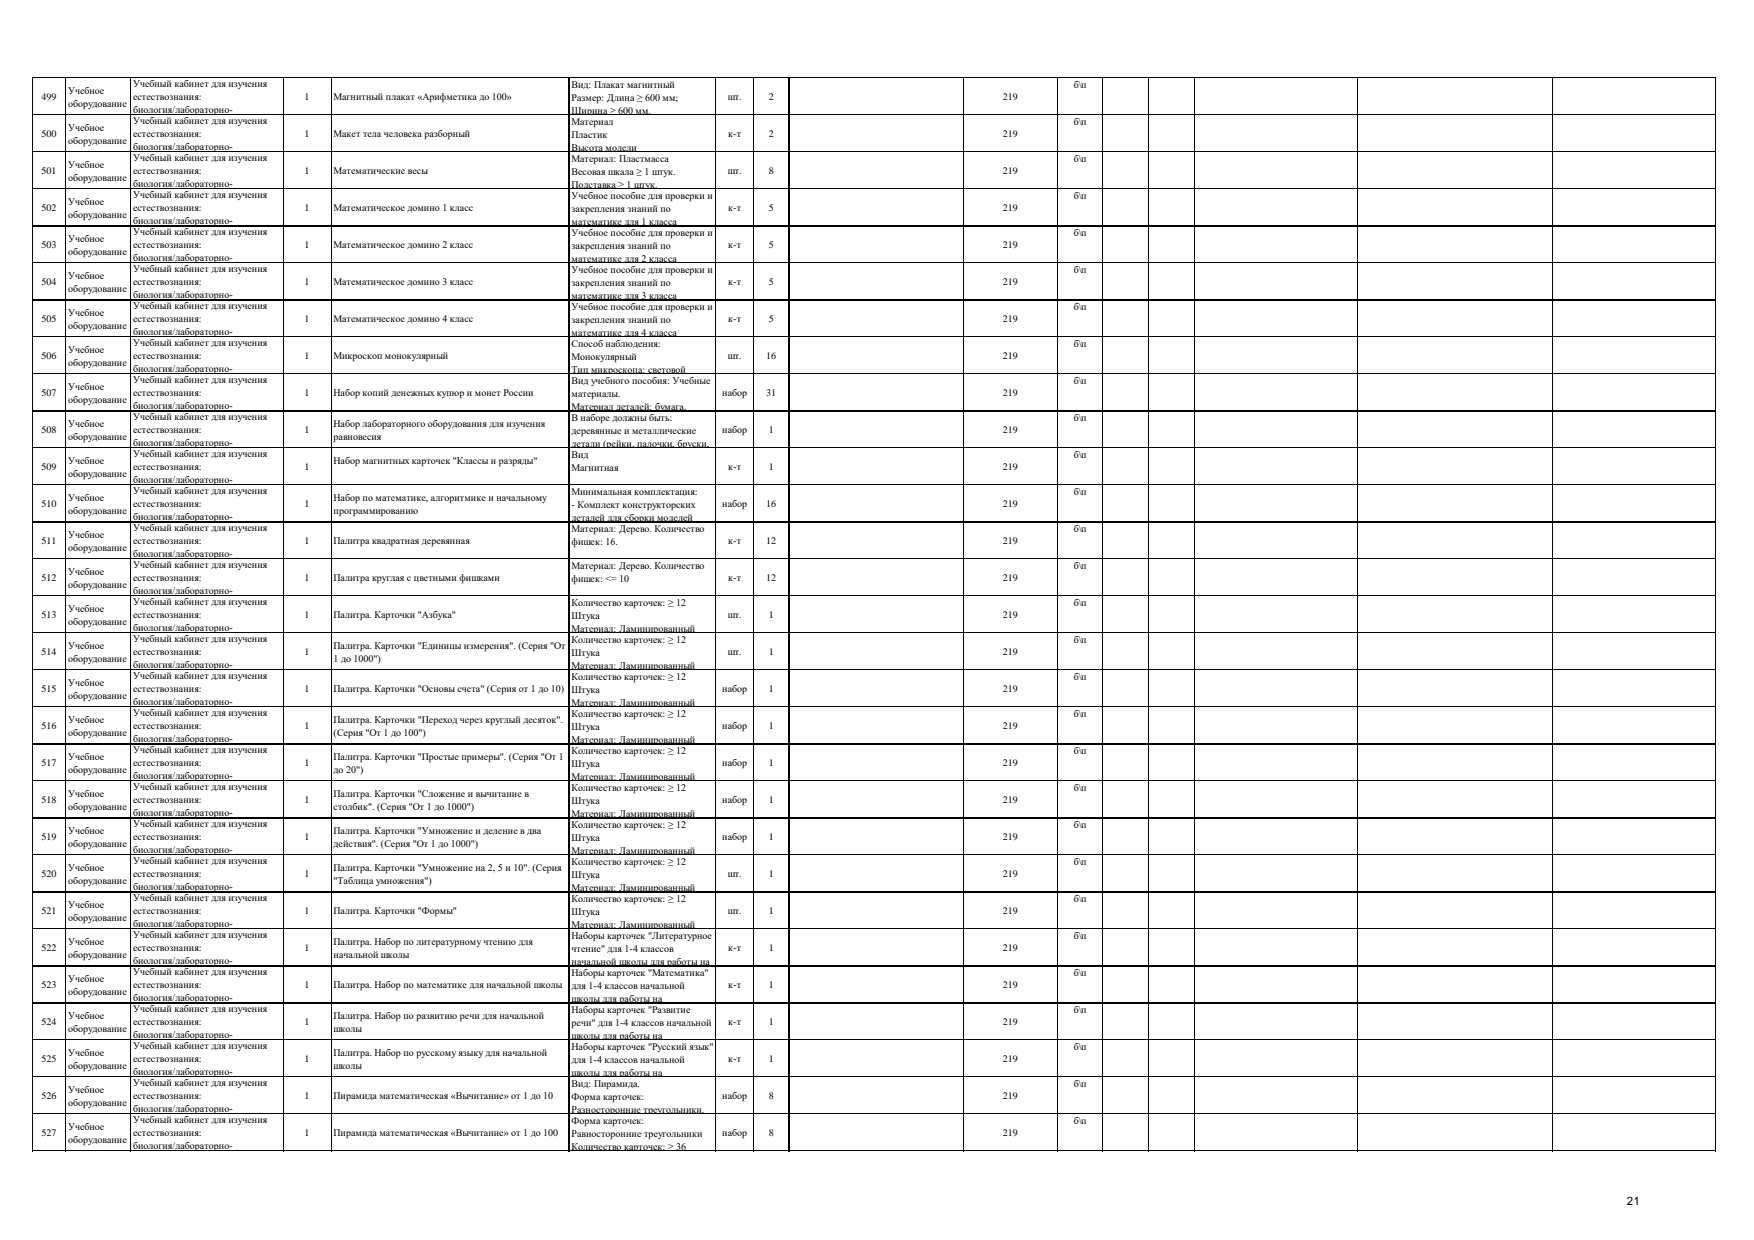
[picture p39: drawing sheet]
<svg xmlns="http://www.w3.org/2000/svg" width="297mm" height="210mm" viewBox="0 0 297 210" stroke-linecap="round" stroke-linejoin="round" font-family="sans-serif">
<defs><g id="words">
<text font-size="1.9" x="275.5" y="204">21</text>
<g font-size="1.7">
<text x="7" y="16.9">499</text>
<text x="11.5" y="15.8">Учебное</text>
<text x="22.5" y="14.7">Учебный кабинет для изучения</text>
<text x="22.5" y="16.9">естествознания:</text>
<text x="51.6" y="16.9">1</text>
<text x="56.5" y="16.9">Магнитный плакат «Арифметика до 100»</text>
<text x="96.8" y="14.9">Вид: Плакат магнитный</text>
<text x="96.8" y="17.1">Размер: Длина ≥ 600 мм;</text>
<text x="123.2" y="16.9">шт.</text>
<text x="130.2" y="16.9">2</text>
<text x="169.8" y="16.9">219</text>
<text x="181.8" y="14.9">б\п</text>
<text x="7" y="23.2">500</text>
<text x="11.5" y="18">оборудование</text>
<text x="11.5" y="22.1">Учебное</text>
<text x="22.5" y="19.1">биология/лабораторно-</text>
<text x="22.5" y="21">Учебный кабинет для изучения</text>
<text x="22.5" y="23.2">естествознания:</text>
<text x="51.6" y="23.2">1</text>
<text x="56.5" y="23.2">Макет тела человека разборный</text>
<text x="96.8" y="19.3">Ширина ≥ 600 мм.</text>
<text x="96.8" y="21.2">Материал</text>
<text x="96.8" y="23.4">Пластик</text>
<text x="123.3" y="23.2">к-т</text>
<text x="130.2" y="23.2">2</text>
<text x="169.8" y="23.2">219</text>
<text x="181.8" y="21.2">б\п</text>
<text x="7" y="29.5">501</text>
<text x="11.5" y="24.3">оборудование</text>
<text x="11.5" y="28.4">Учебное</text>
<text x="22.5" y="25.4">биология/лабораторно-</text>
<text x="22.5" y="27.3">Учебный кабинет для изучения</text>
<text x="22.5" y="29.5">естествознания:</text>
<text x="51.6" y="29.5">1</text>
<text x="56.5" y="29.5">Математические весы</text>
<text x="96.8" y="25.6">Высота модели</text>
<text x="96.8" y="27.4">Материал: Пластмасса</text>
<text x="96.8" y="29.7">Весовая шкала ≥ 1 штук.</text>
<text x="123.2" y="29.5">шт.</text>
<text x="130.2" y="29.5">8</text>
<text x="169.8" y="29.5">219</text>
<text x="181.8" y="27.4">б\п</text>
<text x="7" y="35.7">502</text>
<text x="11.5" y="30.6">оборудование</text>
<text x="11.5" y="34.6">Учебное</text>
<text x="22.5" y="31.7">биология/лабораторно-</text>
<text x="22.5" y="33.5">Учебный кабинет для изучения</text>
<text x="22.5" y="35.7">естествознания:</text>
<text x="51.6" y="35.7">1</text>
<text x="56.5" y="35.7">Математическое домино 1 класс</text>
<text x="96.8" y="31.9">Подставка ≥ 1 штук.</text>
<text x="96.8" y="33.7">Учебное пособие для проверки и</text>
<text x="96.8" y="35.9">закрепления знаний по</text>
<text x="123.3" y="35.7">к-т</text>
<text x="130.2" y="35.7">5</text>
<text x="169.8" y="35.7">219</text>
<text x="181.8" y="33.7">б\п</text>
<text x="11.5" y="36.8">оборудование</text>
<text x="11.5" y="40.9">Учебное</text>
<text x="22.5" y="37.9">биология/лабораторно-</text>
<text x="22.5" y="39.8">Учебный кабинет для изучения</text>
<text x="96.8" y="38.1">математике для 1 класса</text>
<text x="96.8" y="40">Учебное пособие для проверки и</text>
<text x="181.8" y="40">б\п</text>
<text x="7" y="42">503</text>
<text x="11.5" y="43.1">оборудование</text>
<text x="11.5" y="47.2">Учебное</text>
<text x="22.5" y="42">естествознания:</text>
<text x="22.5" y="44.2">биология/лабораторно-</text>
<text x="22.5" y="46.1">Учебный кабинет для изучения</text>
<text x="51.6" y="42">1</text>
<text x="56.5" y="42">Математическое домино 2 класс</text>
<text x="96.8" y="42.2">закрепления знаний по</text>
<text x="96.8" y="44.4">математике для 2 класса</text>
<text x="96.8" y="46.3">Учебное пособие для проверки и</text>
<text x="123.3" y="42">к-т</text>
<text x="130.2" y="42">5</text>
<text x="169.8" y="42">219</text>
<text x="181.8" y="46.3">б\п</text>
<text x="7" y="48.3">504</text>
<text x="11.5" y="49.4">оборудование</text>
<text x="11.5" y="53.4">Учебное</text>
<text x="22.5" y="48.3">естествознания:</text>
<text x="22.5" y="50.5">биология/лабораторно-</text>
<text x="22.5" y="52.3">Учебный кабинет для изучения</text>
<text x="51.6" y="48.3">1</text>
<text x="56.5" y="48.3">Математическое домино 3 класс</text>
<text x="96.8" y="48.5">закрепления знаний по</text>
<text x="96.8" y="50.7">математике для 3 класса</text>
<text x="96.8" y="52.5">Учебное пособие для проверки и</text>
<text x="123.3" y="48.3">к-т</text>
<text x="130.2" y="48.3">5</text>
<text x="169.8" y="48.3">219</text>
<text x="181.8" y="52.5">б\п</text>
<text x="7" y="54.6">505</text>
<text x="11.5" y="55.7">оборудование</text>
<text x="11.5" y="59.7">Учебное</text>
<text x="22.5" y="54.6">естествознания:</text>
<text x="22.5" y="56.8">биология/лабораторно-</text>
<text x="22.5" y="58.6">Учебный кабинет для изучения</text>
<text x="51.6" y="54.6">1</text>
<text x="56.5" y="54.6">Математическое домино 4 класс</text>
<text x="96.8" y="54.7">закрепления знаний по</text>
<text x="96.8" y="56.9">математике для 4 класса</text>
<text x="96.8" y="58.8">Способ наблюдения:</text>
<text x="123.3" y="54.6">к-т</text>
<text x="130.2" y="54.6">5</text>
<text x="169.8" y="54.6">219</text>
<text x="181.8" y="58.8">б\п</text>
<text x="7" y="60.8">506</text>
<text x="11.5" y="61.9">оборудование</text>
<text x="11.5" y="66">Учебное</text>
<text x="22.5" y="60.8">естествознания:</text>
<text x="22.5" y="63">биология/лабораторно-</text>
<text x="22.5" y="64.9">Учебный кабинет для изучения</text>
<text x="51.6" y="60.8">1</text>
<text x="56.5" y="60.8">Микроскоп монокулярный</text>
<text x="96.8" y="61">Монокулярный</text>
<text x="96.8" y="63.2">Тип микроскопа: световой</text>
<text x="96.8" y="65.1">Вид учебного пособия: Учебные</text>
<text x="123.2" y="60.8">шт.</text>
<text x="129.7" y="60.8">16</text>
<text x="169.8" y="60.8">219</text>
<text x="181.8" y="65.1">б\п</text>
<text x="7" y="67.1">507</text>
<text x="11.5" y="68.2">оборудование</text>
<text x="22.5" y="67.1">естествознания:</text>
<text x="22.5" y="69.3">биология/лабораторно-</text>
<text x="22.5" y="71.2">Учебный кабинет для изучения</text>
<text x="51.6" y="67.1">1</text>
<text x="56.5" y="67.1">Набор копий денежных купюр и монет России</text>
<text x="96.8" y="67.3">материалы.</text>
<text x="96.8" y="69.5">Материал деталей: бумага.</text>
<text x="96.8" y="71.3">В наборе должны быть:</text>
<text x="122.3" y="67.1">набор</text>
<text x="129.7" y="67.1">31</text>
<text x="169.8" y="67.1">219</text>
<text x="181.8" y="71.3">б\п</text>
<text x="7" y="73.4">508</text>
<text x="11.5" y="72.3">Учебное</text>
<text x="11.5" y="74.5">оборудование</text>
<text x="22.5" y="73.4">естествознания:</text>
<text x="22.5" y="75.6">биология/лабораторно-</text>
<text x="22.5" y="77.4">Учебный кабинет для изучения</text>
<text x="51.6" y="73.4">1</text>
<text x="56.5" y="72.3">Набор лабораторного оборудования для изучения</text>
<text x="56.5" y="74.5">равновесия</text>
<text x="96.8" y="73.5">деревянные и металлические</text>
<text x="96.8" y="75.7">детали (рейки, палочки, бруски,</text>
<text x="96.8" y="77.6">Вид</text>
<text x="122.3" y="73.4">набор</text>
<text x="130.2" y="73.4">1</text>
<text x="169.8" y="73.4">219</text>
<text x="181.8" y="77.6">б\п</text>
<text x="7" y="79.6">509</text>
<text x="11.5" y="78.5">Учебное</text>
<text x="11.5" y="80.7">оборудование</text>
<text x="22.5" y="79.6">естествознания:</text>
<text x="22.5" y="81.8">биология/лабораторно-</text>
<text x="22.5" y="83.7">Учебный кабинет для изучения</text>
<text x="51.6" y="79.6">1</text>
<text x="56.5" y="78.5">Набор магнитных карточек &quot;Классы и разряды&quot;</text>
<text x="96.8" y="79.8">Магнитная</text>
<text x="96.8" y="83.9">Минимальная комплектация:</text>
<text x="123.3" y="79.6">к-т</text>
<text x="130.2" y="79.6">1</text>
<text x="169.8" y="79.6">219</text>
<text x="181.8" y="83.9">б\п</text>
<text x="7" y="85.9">510</text>
<text x="11.5" y="84.8">Учебное</text>
<text x="11.5" y="87">оборудование</text>
<text x="22.5" y="85.9">естествознания:</text>
<text x="22.5" y="88.1">биология/лабораторно-</text>
<text x="22.5" y="90">Учебный кабинет для изучения</text>
<text x="51.6" y="85.9">1</text>
<text x="56.5" y="84.8">Набор по математике, алгоритмике и начальному</text>
<text x="56.5" y="87">программированию</text>
<text x="96.8" y="86.1">- Комплект конструкторских</text>
<text x="96.8" y="88.3">деталей для сборки моделей</text>
<text x="122.3" y="85.9">набор</text>
<text x="129.7" y="85.9">16</text>
<text x="169.8" y="85.9">219</text>
<text x="7" y="92.2">511</text>
<text x="11.5" y="91.1">Учебное</text>
<text x="11.5" y="93.3">оборудование</text>
<text x="22.5" y="92.2">естествознания:</text>
<text x="22.5" y="94.4">биология/лабораторно-</text>
<text x="51.6" y="92.2">1</text>
<text x="56.5" y="92.2">Палитра квадратная деревянная</text>
<text x="96.8" y="90.1">Материал: Дерево. Количество</text>
<text x="96.8" y="92.3">фишек: 16.</text>
<text x="123.3" y="92.2">к-т</text>
<text x="129.7" y="92.2">12</text>
<text x="169.8" y="92.2">219</text>
<text x="181.8" y="90.1">б\п</text>
<text x="7" y="98.4">512</text>
<text x="11.5" y="97.3">Учебное</text>
<text x="11.5" y="99.5">оборудование</text>
<text x="22.5" y="96.2">Учебный кабинет для изучения</text>
<text x="22.5" y="98.4">естествознания:</text>
<text x="22.5" y="100.6">биология/лабораторно-</text>
<text x="51.6" y="98.4">1</text>
<text x="56.5" y="98.4">Палитра круглая с цветными фишками</text>
<text x="96.8" y="96.4">Материал: Дерево. Количество</text>
<text x="96.8" y="98.6">фишек: &lt;= 10</text>
<text x="123.3" y="98.4">к-т</text>
<text x="129.7" y="98.4">12</text>
<text x="169.8" y="98.4">219</text>
<text x="181.8" y="96.4">б\п</text>
<text x="7" y="104.7">513</text>
<text x="11.5" y="103.6">Учебное</text>
<text x="11.5" y="105.8">оборудование</text>
<text x="22.5" y="102.5">Учебный кабинет для изучения</text>
<text x="22.5" y="104.7">естествознания:</text>
<text x="22.5" y="106.9">биология/лабораторно-</text>
<text x="51.6" y="104.7">1</text>
<text x="56.5" y="104.7">Палитра. Карточки &quot;Азбука&quot;</text>
<text x="96.8" y="102.7">Количество карточек: ≥ 12</text>
<text x="96.8" y="104.9">Штука</text>
<text x="96.8" y="107.1">Материал: Ламинированный</text>
<text x="123.2" y="104.7">шт.</text>
<text x="130.2" y="104.7">1</text>
<text x="169.8" y="104.7">219</text>
<text x="181.8" y="102.7">б\п</text>
<text x="7" y="111">514</text>
<text x="11.5" y="109.9">Учебное</text>
<text x="11.5" y="112.1">оборудование</text>
<text x="22.5" y="108.8">Учебный кабинет для изучения</text>
<text x="22.5" y="111">естествознания:</text>
<text x="22.5" y="113.2">биология/лабораторно-</text>
<text x="51.6" y="111">1</text>
<text x="56.5" y="109.9">Палитра. Карточки &quot;Единицы измерения&quot;. (Серия &quot;От</text>
<text x="56.5" y="112.1">1 до 1000&quot;)</text>
<text x="96.8" y="108.9">Количество карточек: ≥ 12</text>
<text x="96.8" y="111.1">Штука</text>
<text x="96.8" y="113.3">Материал: Ламинированный</text>
<text x="123.2" y="111">шт.</text>
<text x="130.2" y="111">1</text>
<text x="169.8" y="111">219</text>
<text x="181.8" y="108.9">б\п</text>
<text x="7" y="117.2">515</text>
<text x="11.5" y="116.1">Учебное</text>
<text x="11.5" y="118.3">оборудование</text>
<text x="22.5" y="115">Учебный кабинет для изучения</text>
<text x="22.5" y="117.2">естествознания:</text>
<text x="22.5" y="119.4">биология/лабораторно-</text>
<text x="51.6" y="117.2">1</text>
<text x="56.5" y="117.2">Палитра. Карточки &quot;Основы счета&quot; (Серия от 1 до 10)</text>
<text x="96.8" y="115.2">Количество карточек: ≥ 12</text>
<text x="96.8" y="117.4">Штука</text>
<text x="96.8" y="119.6">Материал: Ламинированный</text>
<text x="122.3" y="117.2">набор</text>
<text x="130.2" y="117.2">1</text>
<text x="169.8" y="117.2">219</text>
<text x="181.8" y="115.2">б\п</text>
<text x="7" y="123.5">516</text>
<text x="11.5" y="122.4">Учебное</text>
<text x="11.5" y="124.6">оборудование</text>
<text x="22.5" y="121.3">Учебный кабинет для изучения</text>
<text x="22.5" y="123.5">естествознания:</text>
<text x="22.5" y="125.7">биология/лабораторно-</text>
<text x="51.6" y="123.5">1</text>
<text x="56.5" y="122.4">Палитра. Карточки &quot;Переход через круглый десяток&quot;.</text>
<text x="56.5" y="124.6">(Серия &quot;От 1 до 100&quot;)</text>
<text x="96.8" y="121.5">Количество карточек: ≥ 12</text>
<text x="96.8" y="123.7">Штука</text>
<text x="96.8" y="125.9">Материал: Ламинированный</text>
<text x="122.3" y="123.5">набор</text>
<text x="130.2" y="123.5">1</text>
<text x="169.8" y="123.5">219</text>
<text x="181.8" y="121.5">б\п</text>
<text x="7" y="129.8">517</text>
<text x="11.5" y="128.7">Учебное</text>
<text x="11.5" y="130.9">оборудование</text>
<text x="22.5" y="127.6">Учебный кабинет для изучения</text>
<text x="22.5" y="129.8">естествознания:</text>
<text x="22.5" y="132">биология/лабораторно-</text>
<text x="51.6" y="129.8">1</text>
<text x="56.5" y="128.7">Палитра. Карточки &quot;Простые примеры&quot;. (Серия &quot;От 1</text>
<text x="56.5" y="130.9">до 20&quot;)</text>
<text x="96.8" y="127.7">Количество карточек: ≥ 12</text>
<text x="96.8" y="129.9">Штука</text>
<text x="122.3" y="129.8">набор</text>
<text x="130.2" y="129.8">1</text>
<text x="169.8" y="129.8">219</text>
<text x="181.8" y="127.7">б\п</text>
<text x="7" y="136">518</text>
<text x="11.5" y="134.9">Учебное</text>
<text x="11.5" y="137.1">оборудование</text>
<text x="22.5" y="133.8">Учебный кабинет для изучения</text>
<text x="22.5" y="136">естествознания:</text>
<text x="51.6" y="136">1</text>
<text x="56.5" y="134.9">Палитра. Карточки &quot;Сложение и вычитание в</text>
<text x="56.5" y="137.1">столбик&quot;. (Серия &quot;От 1 до 1000&quot;)</text>
<text x="96.8" y="132.1">Материал: Ламинированный</text>
<text x="96.8" y="134">Количество карточек: ≥ 12</text>
<text x="96.8" y="136.2">Штука</text>
<text x="122.3" y="136">набор</text>
<text x="130.2" y="136">1</text>
<text x="169.8" y="136">219</text>
<text x="181.8" y="134">б\п</text>
<text x="7" y="142.3">519</text>
<text x="11.5" y="141.2">Учебное</text>
<text x="11.5" y="143.4">оборудование</text>
<text x="22.5" y="138.2">биология/лабораторно-</text>
<text x="22.5" y="140.1">Учебный кабинет для изучения</text>
<text x="22.5" y="142.3">естествознания:</text>
<text x="51.6" y="142.3">1</text>
<text x="56.5" y="141.2">Палитра. Карточки &quot;Умножение и деление в два</text>
<text x="56.5" y="143.4">действия&quot;. (Серия &quot;От 1 до 1000&quot;)</text>
<text x="96.8" y="138.4">Материал: Ламинированный</text>
<text x="96.8" y="140.3">Количество карточек: ≥ 12</text>
<text x="96.8" y="142.5">Штука</text>
<text x="122.3" y="142.3">набор</text>
<text x="130.2" y="142.3">1</text>
<text x="169.8" y="142.3">219</text>
<text x="181.8" y="140.3">б\п</text>
<text x="7" y="148.6">520</text>
<text x="11.5" y="147.5">Учебное</text>
<text x="11.5" y="149.7">оборудование</text>
<text x="22.5" y="144.5">биология/лабораторно-</text>
<text x="22.5" y="146.4">Учебный кабинет для изучения</text>
<text x="22.5" y="148.6">естествознания:</text>
<text x="51.6" y="148.6">1</text>
<text x="56.5" y="147.5">Палитра. Карточки &quot;Умножение на 2, 5 и 10&quot;. (Серия</text>
<text x="56.5" y="149.7">&quot;Таблица умножения&quot;)</text>
<text x="96.8" y="144.7">Материал: Ламинированный</text>
<text x="96.8" y="146.5">Количество карточек: ≥ 12</text>
<text x="96.8" y="148.7">Штука</text>
<text x="123.2" y="148.6">шт.</text>
<text x="130.2" y="148.6">1</text>
<text x="169.8" y="148.6">219</text>
<text x="181.8" y="146.5">б\п</text>
<text x="7" y="154.8">521</text>
<text x="11.5" y="153.7">Учебное</text>
<text x="11.5" y="155.9">оборудование</text>
<text x="22.5" y="150.8">биология/лабораторно-</text>
<text x="22.5" y="152.6">Учебный кабинет для изучения</text>
<text x="22.5" y="154.8">естествознания:</text>
<text x="51.6" y="154.8">1</text>
<text x="56.5" y="154.8">Палитра. Карточки &quot;Формы&quot;</text>
<text x="96.8" y="150.9">Материал: Ламинированный</text>
<text x="96.8" y="152.8">Количество карточек: ≥ 12</text>
<text x="96.8" y="155">Штука</text>
<text x="123.2" y="154.8">шт.</text>
<text x="130.2" y="154.8">1</text>
<text x="169.8" y="154.8">219</text>
<text x="181.8" y="152.8">б\п</text>
<text x="7" y="161.1">522</text>
<text x="11.5" y="160">Учебное</text>
<text x="22.5" y="157">биология/лабораторно-</text>
<text x="22.5" y="158.9">Учебный кабинет для изучения</text>
<text x="22.5" y="161.1">естествознания:</text>
<text x="51.6" y="161.1">1</text>
<text x="56.5" y="160">Палитра. Набор по литературному чтению для</text>
<text x="96.8" y="157.2">Материал: Ламинированный</text>
<text x="96.8" y="159.1">Наборы карточек &quot;Литературное</text>
<text x="96.8" y="161.3">чтение&quot; для 1-4 классов</text>
<text x="123.3" y="161.1">к-т</text>
<text x="130.2" y="161.1">1</text>
<text x="169.8" y="161.1">219</text>
<text x="181.8" y="159.1">б\п</text>
<text x="7" y="167.4">523</text>
<text x="11.5" y="162.2">оборудование</text>
<text x="11.5" y="166.3">Учебное</text>
<text x="22.5" y="163.3">биология/лабораторно-</text>
<text x="22.5" y="165.2">Учебный кабинет для изучения</text>
<text x="22.5" y="167.4">естествознания:</text>
<text x="51.6" y="167.4">1</text>
<text x="56.5" y="162.2">начальной школы</text>
<text x="56.5" y="167.4">Палитра. Набор по математике для начальной школы</text>
<text x="96.8" y="163.5">начальной школы для работы на</text>
<text x="96.8" y="165.3">Наборы карточек &quot;Математика&quot;</text>
<text x="96.8" y="167.5">для 1-4 классов начальной</text>
<text x="123.3" y="167.4">к-т</text>
<text x="130.2" y="167.4">1</text>
<text x="169.8" y="167.4">219</text>
<text x="181.8" y="165.3">б\п</text>
<text x="7" y="173.6">524</text>
<text x="11.5" y="168.5">оборудование</text>
<text x="11.5" y="172.5">Учебное</text>
<text x="22.5" y="169.6">биология/лабораторно-</text>
<text x="22.5" y="171.4">Учебный кабинет для изучения</text>
<text x="22.5" y="173.6">естествознания:</text>
<text x="51.6" y="173.6">1</text>
<text x="56.5" y="172.5">Палитра. Набор по развитию речи для начальной</text>
<text x="96.8" y="169.7">школы для работы на</text>
<text x="96.8" y="171.6">Наборы карточек &quot;Развитие</text>
<text x="96.8" y="173.8">речи&quot; для 1-4 классов начальной</text>
<text x="123.3" y="173.6">к-т</text>
<text x="130.2" y="173.6">1</text>
<text x="169.8" y="173.6">219</text>
<text x="181.8" y="171.6">б\п</text>
<text x="7" y="179.9">525</text>
<text x="11.5" y="174.7">оборудование</text>
<text x="11.5" y="178.8">Учебное</text>
<text x="22.5" y="175.8">биология/лабораторно-</text>
<text x="22.5" y="177.7">Учебный кабинет для изучения</text>
<text x="22.5" y="179.9">естествознания:</text>
<text x="51.6" y="179.9">1</text>
<text x="56.5" y="174.7">школы</text>
<text x="56.5" y="178.8">Палитра. Набор по русскому языку для начальной</text>
<text x="96.8" y="176">школы для работы на</text>
<text x="96.8" y="177.9">Наборы карточек &quot;Русский язык&quot;</text>
<text x="123.3" y="179.9">к-т</text>
<text x="130.2" y="179.9">1</text>
<text x="169.8" y="179.9">219</text>
<text x="181.8" y="177.9">б\п</text>
<text x="11.5" y="181">оборудование</text>
<text x="11.5" y="185.1">Учебное</text>
<text x="22.5" y="182.1">биология/лабораторно-</text>
<text x="22.5" y="184">Учебный кабинет для изучения</text>
<text x="56.5" y="181">школы</text>
<text x="96.8" y="180.1">для 1-4 классов начальной</text>
<text x="96.8" y="182.3">школы для работы на</text>
<text x="96.8" y="184.1">Вид: Пирамида.</text>
<text x="181.8" y="184.1">б\п</text>
<text x="7" y="186.2">526</text>
<text x="11.5" y="187.3">оборудование</text>
<text x="11.5" y="191.3">Учебное</text>
<text x="22.5" y="186.2">естествознания:</text>
<text x="22.5" y="188.4">биология/лабораторно-</text>
<text x="22.5" y="190.2">Учебный кабинет для изучения</text>
<text x="51.6" y="186.2">1</text>
<text x="56.5" y="186.2">Пирамида математическая «Вычитание» от 1 до 10</text>
<text x="96.8" y="186.3">Форма карточек:</text>
<text x="96.8" y="188.5">Разносторонние треугольники.</text>
<text x="96.8" y="190.4">Форма карточек:</text>
<text x="122.3" y="186.2">набор</text>
<text x="130.2" y="186.2">8</text>
<text x="169.8" y="186.2">219</text>
<text x="181.8" y="190.4">б\п</text>
<text x="7" y="192.4">527</text>
<text x="11.5" y="193.5">оборудование</text>
<text x="22.5" y="192.4">естествознания:</text>
<text x="22.5" y="194.6">биология/лабораторно-</text>
<text x="51.6" y="192.4">1</text>
<text x="56.5" y="192.4">Пирамида математическая «Вычитание» от 1 до 100</text>
<text x="96.8" y="192.6">Равносторонние треугольники</text>
<text x="96.8" y="194.8">Количество карточек: ≥ 36</text>
<text x="122.3" y="192.4">набор</text>
<text x="130.2" y="192.4">8</text>
<text x="169.8" y="192.4">219</text>
</g>
</g></defs>
<g fill="none" stroke="#000" stroke-width=".17">
<path d="M5.5 13v182M5.6 13.1h284.9M5.6 19.4h284.9M11.1 13.2v181.8M22.1 13.2v181.8M47.9 13.2v181.8M56.1 13.2v181.8M96.4 13.2v181.8M121.2 13.2v181.8M127.5 13.2v181.8M133.6 13.2v181.8M163.1 13.2v181.8"/>
<path d="M179 13.2v181.8M186.7 13.2v181.8M194.5 13.2v181.8M202.3 13.2v181.8M229.9 13.2v181.8M262.9 13.2v181.8M290.4 13.2v181.8M5.6 25.7h284.9M5.6 31.9h284.9M5.6 38.2h284.9M5.6 44.5h284.9M5.6 50.7h284.9"/>
<path d="M5.6 57h284.9M5.6 63.3h284.9M5.6 69.5h284.9M5.6 75.8h284.9M5.6 82.1h284.9M5.6 88.3h284.9M5.6 94.6h284.9M5.6 100.9h284.9M5.6 107.1h284.9M5.6 113.4h284.9M5.6 119.7h284.9M5.6 125.9h284.9"/>
<path d="M5.6 132.2h284.9M5.6 138.5h284.9M5.6 144.8h284.9M5.6 151h284.9M5.6 157.3h284.9M5.6 163.6h284.9M5.6 169.8h284.9M5.6 176.1h284.9M5.6 182.4h284.9M5.6 188.6h284.9M5.6 194.9h284.9"/>
</g>
<use href="#words"/>
</svg>
